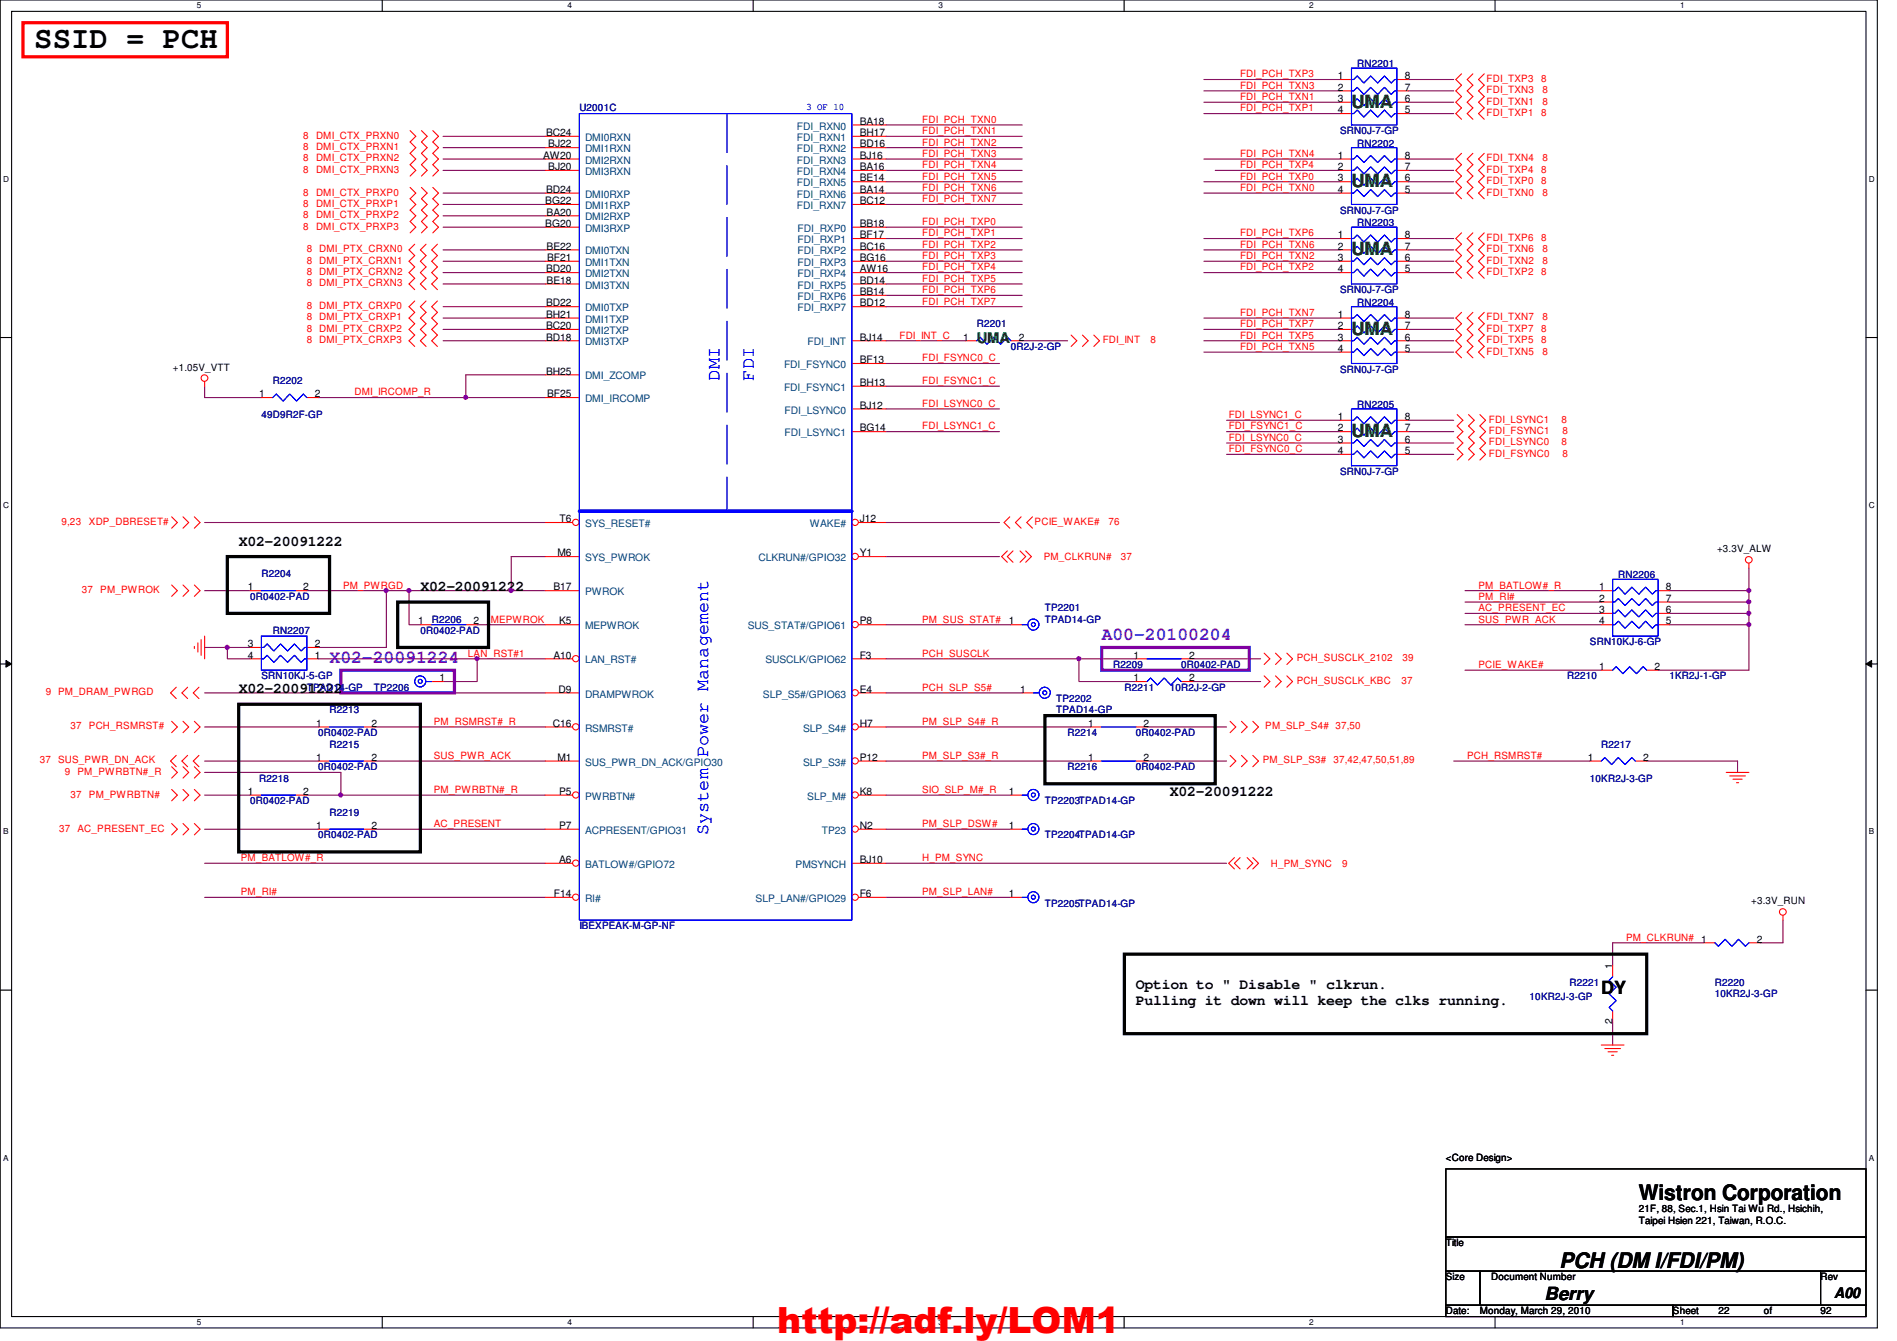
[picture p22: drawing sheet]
<svg xmlns="http://www.w3.org/2000/svg" width="297mm" height="210mm" viewBox="0 0 297 210" stroke-linecap="round" stroke-linejoin="round" font-family="sans-serif">
<defs><g id="words">
<text font-size="5.6" fill="#f00" x="121.7" y="208.7">http://adf.ly/LOM1</text>
<text font-size="4.8" x="5.4" y="7.6">SSID = PCH</text>
<g font-size="3.3">
<text x="256.6" y="187.9">Wistron Corporation</text>
<text x="244.2" y="198.5">PCH (DM I/FDI/PM)</text>
</g>
<g font-size="2.8" fill="#008000">
<text x="211.6" y="16.8">UMA</text>
<text x="211.6" y="29.3">UMA</text>
<text x="211.6" y="40">UMA</text>
<text x="211.6" y="52.4">UMA</text>
<text x="211.6" y="68.4">UMA</text>
</g>
<g font-size="2.8" fill="#00f">
<text x="112.7" y="59.6" transform="rotate(-90 112.7 59.6)">DMI</text>
<text x="118" y="59.6" transform="rotate(-90 118 59.6)">FDI</text>
<text x="110.9" y="130.7" transform="rotate(-90 110.9 130.7)">System Power Management</text>
</g>
<g font-size="2.8" fill="#8000ff">
<text x="172.5" y="100.2">A00-20100204</text>
<text x="51.6" y="103.7">X02-20091224</text>
</g>
<g font-size="2.8">
<text x="250.7" y="155.5">DY</text>
<text x="241.8" y="203.5">Berry</text>
</g>
<text font-size="2.3" fill="#008000" x="152.9" y="53.7">UMA</text>
<g font-size="2.3">
<text x="37.4" y="85.4">X02-20091222</text>
<text x="65.8" y="92.5">X02-20091222</text>
<text x="37.4" y="108.5">X02-20091222</text>
<text x="183.2" y="124.5">X02-20091222</text>
<text x="177.8" y="154.8">Option to &quot; Disable &quot; clkrun.</text>
<text x="177.8" y="157.3">Pulling it down will keep the clks running.</text>
<text x="287.2" y="203.2">A00</text>
</g>
<g font-size="1.6" fill="#000080">
<text x="212.5" y="10.5">RN2201</text>
<text x="90.7" y="17.4">U2001C</text>
<text x="209.8" y="21">SRN0J-7-GP</text>
<text x="212.5" y="22.9">RN2202</text>
<text x="209.8" y="33.4">SRN0J-7-GP</text>
<text x="212.5" y="35.4">RN2203</text>
<text x="209.8" y="45.9">SRN0J-7-GP</text>
<text x="212.5" y="47.8">RN2204</text>
<text x="152.9" y="51.2">R2201</text>
<text x="158.3" y="54.8">0R2J-2-GP</text>
<text x="209.8" y="58.3">SRN0J-7-GP</text>
<text x="40.9" y="65.4">49D9R2F-GP</text>
<text x="42.7" y="60.1">R2202</text>
<text x="212.5" y="63.8">RN2205</text>
<text x="209.8" y="74.3">SRN0J-7-GP</text>
<text x="39.2" y="93.9">0R0402-PAD</text>
<text x="40.9" y="90.3">R2204</text>
<text x="163.6" y="95.7">TP2201</text>
<text x="253.4" y="90.5">RN2206</text>
<text x="42.7" y="99.2">RN2207</text>
<text x="65.8" y="99.2">0R0402-PAD</text>
<text x="67.6" y="97.5">R2206</text>
<text x="163.6" y="97.5">TPAD14-GP</text>
<text x="249" y="101">SRN10KJ-6-GP</text>
<text x="40.9" y="106.3">SRN10KJ-5-GP</text>
<text x="174.3" y="104.6">R2209</text>
<text x="184.9" y="104.6">0R0402-PAD</text>
<text x="245.4" y="106.3">R2210</text>
<text x="261.4" y="106.3">1KR2J-1-GP</text>
<text x="48" y="108.1">TPAD14-GP</text>
<text x="51.6" y="111.7">R2213</text>
<text x="58.5" y="108.1">TP2206</text>
<text x="165.4" y="109.9">TP2202</text>
<text x="165.4" y="111.7">TPAD14-GP</text>
<text x="176.1" y="108.1">R2211</text>
<text x="183.2" y="108.1">10R2J-2-GP</text>
<text x="49.8" y="115.2">0R0402-PAD</text>
<text x="51.6" y="117">R2215</text>
<text x="167.2" y="115.2">R2214</text>
<text x="177.8" y="115.2">0R0402-PAD</text>
<text x="250.7" y="117">R2217</text>
<text x="39.2" y="125.9">0R0402-PAD</text>
<text x="40.6" y="122.3">R2218</text>
<text x="49.8" y="120.6">0R0402-PAD</text>
<text x="163.6" y="125.9">TP2203TPAD14-GP</text>
<text x="167.2" y="120.6">R2216</text>
<text x="177.8" y="120.6">0R0402-PAD</text>
<text x="249" y="122.3">10KR2J-3-GP</text>
<text x="49.8" y="131.2">0R0402-PAD</text>
<text x="51.6" y="127.7">R2219</text>
<text x="163.6" y="131.2">TP2204TPAD14-GP</text>
<text x="163.6" y="141.9">TP2205TPAD14-GP</text>
<text x="90.7" y="145.5">IBEXPEAK-M-GP-NF</text>
<text x="245.7" y="154.3">R2221</text>
<text x="268.5" y="154.3">R2220</text>
<text x="239.5" y="156.5">10KR2J-3-GP</text>
<text x="268.5" y="156.1">10KR2J-3-GP</text>
</g>
<text font-size="1.6" fill="#00f" x="126.3" y="17.2">3 OF 10</text>
<g font-size="1.6" fill="#f00">
<text x="194.2" y="13.9">FDI_PCH_TXN3</text>
<text x="194.2" y="15.7">FDI_PCH_TXN1</text>
<text x="194.2" y="12.1">FDI_PCH_TXP3</text>
<text x="194.2" y="17.4">FDI_PCH_TXP1</text>
<text x="232.8" y="14.6">FDI_TXN3</text>
<text x="232.8" y="16.4">FDI_TXN1</text>
<text x="232.8" y="12.8">FDI_TXP3</text>
<text x="241.3" y="12.8">8</text>
<text x="241.5" y="14.6">8</text>
<text x="241.5" y="16.4">8</text>
<text x="47.5" y="21.7">8</text>
<text x="47.5" y="23.5">8</text>
<text x="49.5" y="21.7">DMI_CTX_PRXN0</text>
<text x="49.5" y="23.5">DMI_CTX_PRXN1</text>
<text x="144.4" y="19.2">FDI_PCH_TXN0</text>
<text x="144.4" y="21">FDI_PCH_TXN1</text>
<text x="144.4" y="22.8">FDI_PCH_TXN2</text>
<text x="232.8" y="18.2">FDI_TXP1</text>
<text x="241.3" y="18.2">8</text>
<text x="47.5" y="25.3">8</text>
<text x="47.5" y="27.1">8</text>
<text x="49.5" y="25.3">DMI_CTX_PRXN2</text>
<text x="49.5" y="27.1">DMI_CTX_PRXN3</text>
<text x="144.4" y="26.3">FDI_PCH_TXN4</text>
<text x="144.4" y="28.1">FDI_PCH_TXN5</text>
<text x="144.4" y="29.9">FDI_PCH_TXN6</text>
<text x="144.4" y="24.6">FDI_PCH_TXN3</text>
<text x="194.2" y="29.9">FDI_PCH_TXN0</text>
<text x="194.2" y="28.1">FDI_PCH_TXP0</text>
<text x="194.2" y="24.6">FDI_PCH_TXN4</text>
<text x="194.2" y="26.3">FDI_PCH_TXP4</text>
<text x="232.8" y="28.8">FDI_TXP0</text>
<text x="232.8" y="27.1">FDI_TXP4</text>
<text x="232.8" y="25.3">FDI_TXN4</text>
<text x="241.3" y="28.8">8</text>
<text x="241.3" y="27.1">8</text>
<text x="241.5" y="25.3">8</text>
<text x="47.5" y="30.6">8</text>
<text x="47.5" y="32.4">8</text>
<text x="47.5" y="34.2">8</text>
<text x="47.5" y="35.9">8</text>
<text x="49.5" y="30.6">DMI_CTX_PRXP0</text>
<text x="49.5" y="32.4">DMI_CTX_PRXP1</text>
<text x="49.5" y="34.2">DMI_CTX_PRXP2</text>
<text x="49.5" y="35.9">DMI_CTX_PRXP3</text>
<text x="144.4" y="35.2">FDI_PCH_TXP0</text>
<text x="144.4" y="31.7">FDI_PCH_TXN7</text>
<text x="232.8" y="30.6">FDI_TXN0</text>
<text x="241.5" y="30.6">8</text>
<text x="48" y="39.5">8 DMI_PTX_CRXN0</text>
<text x="48" y="41.3">8 DMI_PTX_CRXN1</text>
<text x="144.4" y="37">FDI_PCH_TXP1</text>
<text x="144.4" y="40.6">FDI_PCH_TXP3</text>
<text x="144.4" y="38.8">FDI_PCH_TXP2</text>
<text x="194.2" y="38.8">FDI_PCH_TXN6</text>
<text x="194.2" y="37">FDI_PCH_TXP6</text>
<text x="194.2" y="40.6">FDI_PCH_TXN2</text>
<text x="232.8" y="39.5">FDI_TXN6</text>
<text x="232.8" y="37.7">FDI_TXP6</text>
<text x="232.8" y="41.3">FDI_TXN2</text>
<text x="241.3" y="37.7">8</text>
<text x="241.5" y="39.5">8</text>
<text x="241.5" y="41.3">8</text>
<text x="48" y="43.1">8 DMI_PTX_CRXN2</text>
<text x="48" y="44.8">8 DMI_PTX_CRXN3</text>
<text x="144.4" y="47.7">FDI_PCH_TXP7</text>
<text x="144.4" y="44.1">FDI_PCH_TXP5</text>
<text x="144.4" y="42.3">FDI_PCH_TXP4</text>
<text x="144.4" y="45.9">FDI_PCH_TXP6</text>
<text x="194.2" y="42.3">FDI_PCH_TXP2</text>
<text x="232.8" y="43.1">FDI_TXP2</text>
<text x="241.3" y="43.1">8</text>
<text x="48" y="48.4">8 DMI_PTX_CRXP0</text>
<text x="48" y="50.2">8 DMI_PTX_CRXP1</text>
<text x="48" y="51.9">8 DMI_PTX_CRXP2</text>
<text x="48" y="53.7">8 DMI_PTX_CRXP3</text>
<text x="140.8" y="53">FDI_INT_C</text>
<text x="172.7" y="53.7">FDI_INT</text>
<text x="180.2" y="53.7">8</text>
<text x="194.2" y="53">FDI_PCH_TXP5</text>
<text x="194.2" y="51.2">FDI_PCH_TXP7</text>
<text x="194.2" y="49.4">FDI_PCH_TXN7</text>
<text x="232.8" y="53.7">FDI_TXP5</text>
<text x="232.8" y="51.9">FDI_TXP7</text>
<text x="232.8" y="50.2">FDI_TXN7</text>
<text x="241.3" y="53.7">8</text>
<text x="241.3" y="51.9">8</text>
<text x="241.5" y="50.2">8</text>
<text x="144.4" y="56.6">FDI_FSYNC0_C</text>
<text x="194.2" y="54.8">FDI_PCH_TXN5</text>
<text x="232.8" y="55.5">FDI_TXN5</text>
<text x="241.5" y="55.5">8</text>
<text x="55.5" y="61.9">DMI_IRCOMP_R</text>
<text x="144.4" y="63.7">FDI_LSYNC0_C</text>
<text x="144.4" y="60.1">FDI_FSYNC1_C</text>
<text x="192.4" y="65.4">FDI_LSYNC1_C</text>
<text x="144.4" y="67.2">FDI_LSYNC1_C</text>
<text x="192.4" y="69">FDI_LSYNC0_C</text>
<text x="192.4" y="67.2">FDI_FSYNC1_C</text>
<text x="192.4" y="70.8">FDI_FSYNC0_C</text>
<text x="233.1" y="67.9">FDI_FSYNC1</text>
<text x="233.1" y="69.7">FDI_LSYNC0</text>
<text x="233.1" y="71.5">FDI_FSYNC0</text>
<text x="233.1" y="66.2">FDI_LSYNC1</text>
<text x="244.5" y="69.7">8</text>
<text x="244.5" y="66.2">8</text>
<text x="244.7" y="67.9">8</text>
<text x="244.7" y="71.5">8</text>
<text x="9.6" y="82.2">9,23</text>
<text x="13.9" y="82.2">XDP_DBRESET#</text>
<text x="162" y="82.2">PCIE_WAKE#</text>
<text x="173.6" y="82.2">76</text>
<text x="163.4" y="87.7">PM_CLKRUN#</text>
<text x="175.5" y="87.7">37</text>
<text x="12.8" y="92.8">37</text>
<text x="15.7" y="92.8">PM_PWROK</text>
<text x="53.7" y="92.1">PM_PWRGD</text>
<text x="231.5" y="92.1">PM_BATLOW#_R</text>
<text x="231.5" y="93.9">PM_RI#</text>
<text x="231.5" y="95.7">AC_PRESENT_EC</text>
<text x="76.8" y="97.5">MEPWROK</text>
<text x="144.4" y="97.5">PM_SUS_STAT#</text>
<text x="231.5" y="97.5">SUS_PWR_ACK</text>
<text x="73.3" y="102.8">LAN_RST#1</text>
<text x="144.4" y="102.8">PCH_SUSCLK</text>
<text x="203.1" y="107.1">PCH_SUSCLK_KBC</text>
<text x="203.1" y="103.5">PCH_SUSCLK_2102</text>
<text x="219.5" y="107.1">37</text>
<text x="219.6" y="103.5">39</text>
<text x="231.5" y="104.6">PCIE_WAKE#</text>
<text x="7.2" y="108.8">9 PM_DRAM_PWRGD</text>
<text x="67.9" y="113.5">PM_RSMRST#_R</text>
<text x="144.4" y="108.1">PCH_SLP_S5#</text>
<text x="144.4" y="113.5">PM_SLP_S4#_R</text>
<text x="6.3" y="119.5">37 SUS_PWR_DN_ACK</text>
<text x="11" y="114.2">37</text>
<text x="13.9" y="114.2">PCH_RSMRST#</text>
<text x="67.9" y="118.8">SUS_PWR_ACK</text>
<text x="144.4" y="118.8">PM_SLP_S3#_R</text>
<text x="197.7" y="119.5">PM_SLP_S3# 37,42,47,50,51,89</text>
<text x="198.1" y="114.2">PM_SLP_S4# 37,50</text>
<text x="229.7" y="118.8">PCH_RSMRST#</text>
<text x="10.2" y="121.3">9</text>
<text x="11" y="124.8">37</text>
<text x="12.1" y="121.3">PM_PWRBTN#_R</text>
<text x="13.9" y="124.8">PM_PWRBTN#</text>
<text x="67.9" y="124.1">PM_PWRBTN#_R</text>
<text x="144.4" y="124.1">SIO_SLP_M#_R</text>
<text x="9.3" y="130.2">37</text>
<text x="12.1" y="130.2">AC_PRESENT_EC</text>
<text x="67.9" y="129.5">AC_PRESENT</text>
<text x="144.4" y="129.5">PM_SLP_DSW#</text>
<text x="37.7" y="134.8">PM_BATLOW#_R</text>
<text x="144.4" y="134.8">H_PM_SYNC</text>
<text x="199" y="135.7">H_PM_SYNC</text>
<text x="210.2" y="135.7">9</text>
<text x="37.7" y="140.1">PM_RI#</text>
<text x="144.4" y="140.1">PM_SLP_LAN#</text>
<text x="254.6" y="147.2">PM_CLKRUN#</text>
</g>
<g font-size="1.6">
<text x="209.5" y="12.4">1</text>
<text x="209.5" y="14.2">2</text>
<text x="209.5" y="16">3</text>
<text x="209.5" y="17.7">4</text>
<text x="220" y="17.7">5</text>
<text x="220" y="16">6</text>
<text x="220" y="14.2">7</text>
<text x="220" y="12.4">8</text>
<text x="85.5" y="21.3">BC24</text>
<text x="85.8" y="23.1">BJ22</text>
<text x="134.6" y="19.5">BA18</text>
<text x="134.6" y="21.3">BH17</text>
<text x="134.6" y="23.1">BD16</text>
<text x="85" y="24.8">AW20</text>
<text x="85.8" y="26.6">BJ20</text>
<text x="134.6" y="24.8">BJ16</text>
<text x="134.6" y="26.6">BA16</text>
<text x="134.6" y="28.4">BE14</text>
<text x="209.5" y="24.8">1</text>
<text x="209.5" y="26.6">2</text>
<text x="209.5" y="28.4">3</text>
<text x="220" y="28.4">6</text>
<text x="220" y="26.6">7</text>
<text x="220" y="24.8">8</text>
<text x="85.4" y="32">BG22</text>
<text x="85.4" y="35.5">BG20</text>
<text x="85.5" y="30.2">BD24</text>
<text x="85.6" y="33.7">BA20</text>
<text x="134.6" y="35.5">BB18</text>
<text x="134.6" y="30.2">BA14</text>
<text x="134.6" y="32">BC12</text>
<text x="209.5" y="30.2">4</text>
<text x="220" y="30.2">5</text>
<text x="85.6" y="39.1">BE22</text>
<text x="85.7" y="40.9">BF21</text>
<text x="134.6" y="37.3">BF17</text>
<text x="134.6" y="39.1">BC16</text>
<text x="134.6" y="40.9">BG16</text>
<text x="209.5" y="37.3">1</text>
<text x="209.5" y="39.1">2</text>
<text x="209.5" y="40.9">3</text>
<text x="220" y="40.9">6</text>
<text x="220" y="39.1">7</text>
<text x="220" y="37.3">8</text>
<text x="85.5" y="42.6">BD20</text>
<text x="85.5" y="48">BD22</text>
<text x="85.6" y="44.4">BE18</text>
<text x="134.6" y="42.6">AW16</text>
<text x="134.6" y="44.4">BD14</text>
<text x="134.6" y="46.2">BB14</text>
<text x="134.6" y="48">BD12</text>
<text x="209.5" y="42.6">4</text>
<text x="220" y="42.6">5</text>
<text x="85.5" y="49.7">BH21</text>
<text x="85.5" y="51.5">BC20</text>
<text x="85.5" y="53.3">BD18</text>
<text x="134.6" y="53.3">BJ14</text>
<text x="150.8" y="53.3">1</text>
<text x="159.5" y="53.3">2</text>
<text x="209.5" y="49.7">1</text>
<text x="209.5" y="51.5">2</text>
<text x="209.5" y="53.3">3</text>
<text x="220" y="53.3">6</text>
<text x="220" y="51.5">7</text>
<text x="220" y="49.7">8</text>
<text x="27" y="58">+1.05V_VTT</text>
<text x="85.5" y="58.6">BH25</text>
<text x="134.6" y="56.9">BF13</text>
<text x="209.5" y="55.1">4</text>
<text x="220" y="55.1">5</text>
<text x="40.6" y="62.2">1</text>
<text x="49.3" y="62.2">2</text>
<text x="85.7" y="62.2">BF25</text>
<text x="134.6" y="64">BJ12</text>
<text x="134.6" y="60.4">BH13</text>
<text x="209.5" y="65.7">1</text>
<text x="220" y="65.7">8</text>
<text x="134.6" y="67.5">BG14</text>
<text x="209.5" y="67.5">2</text>
<text x="209.5" y="69.3">3</text>
<text x="209.5" y="71.1">4</text>
<text x="220" y="71.1">5</text>
<text x="220" y="69.3">6</text>
<text x="220" y="67.5">7</text>
<text x="87.6" y="81.7">T6</text>
<text x="134.6" y="81.7">J12</text>
<text x="87.3" y="87.1">M6</text>
<text x="134.6" y="87.1">Y1</text>
<text x="268.9" y="86.4">+3.3V_ALW</text>
<text x="38.8" y="92.4">1</text>
<text x="47.5" y="92.4">2</text>
<text x="86.7" y="92.4">B17</text>
<text x="250.4" y="92.4">1</text>
<text x="250.4" y="94.2">2</text>
<text x="250.4" y="96">3</text>
<text x="260.9" y="96">6</text>
<text x="260.9" y="94.2">7</text>
<text x="260.9" y="92.4">8</text>
<text x="38.8" y="101.3">3</text>
<text x="49.3" y="101.3">2</text>
<text x="65.5" y="97.7">1</text>
<text x="74.2" y="97.7">2</text>
<text x="87.5" y="97.7">K5</text>
<text x="134.6" y="97.7">P8</text>
<text x="157.9" y="97.7">1</text>
<text x="250.4" y="97.7">4</text>
<text x="260.9" y="97.7">5</text>
<text x="38.8" y="103.1">4</text>
<text x="49.3" y="103.1">1</text>
<text x="68.8" y="106.6">1</text>
<text x="86.7" y="103.1">A10</text>
<text x="134.6" y="103.1">F3</text>
<text x="177.5" y="106.6">1</text>
<text x="177.5" y="103.1">1</text>
<text x="186.2" y="106.6">2</text>
<text x="186.2" y="103.1">2</text>
<text x="250.4" y="104.9">1</text>
<text x="259.1" y="104.9">2</text>
<text x="49.5" y="113.7">1</text>
<text x="58.2" y="113.7">2</text>
<text x="86.6" y="113.7">C16</text>
<text x="87.5" y="108.4">D9</text>
<text x="134.6" y="108.4">E4</text>
<text x="134.6" y="113.7">H7</text>
<text x="159.7" y="108.4">1</text>
<text x="170.4" y="113.7">1</text>
<text x="179.1" y="113.7">2</text>
<text x="49.5" y="119.1">1</text>
<text x="58.2" y="119.1">2</text>
<text x="87.3" y="119.1">M1</text>
<text x="134.6" y="119.1">P12</text>
<text x="170.4" y="119.1">1</text>
<text x="179.1" y="119.1">2</text>
<text x="248.6" y="119.1">1</text>
<text x="257.3" y="119.1">2</text>
<text x="38.8" y="124.4">1</text>
<text x="47.5" y="124.4">2</text>
<text x="87.5" y="124.4">P5</text>
<text x="134.6" y="124.4">K8</text>
<text x="157.9" y="124.4">1</text>
<text x="49.5" y="129.8">1</text>
<text x="58.2" y="129.8">2</text>
<text x="87.5" y="129.8">P7</text>
<text x="134.6" y="129.8">N2</text>
<text x="157.9" y="129.8">1</text>
<text x="87.5" y="135.1">A6</text>
<text x="134.6" y="135.1">BJ10</text>
<text x="86.7" y="140.4">F14</text>
<text x="134.6" y="140.4">F6</text>
<text x="157.9" y="140.4">1</text>
<text x="274.2" y="141.6">+3.3V_RUN</text>
<text x="266.4" y="147.5">1</text>
<text x="275.1" y="147.5">2</text>
<text x="252.5" y="151.7" transform="rotate(-90 252.5 151.7)">1</text>
<text x="252.5" y="160.4" transform="rotate(-90 252.5 160.4)">2</text>
<text x="226.4" y="181.7">&lt;Core Design&gt;</text>
<text x="256.6" y="189.7">21F, 88, Sec.1, Hsin Tai Wu Rd., Hsichih,</text>
<text x="256.6" y="191.6">Taipei Hsien 221, Taiwan, R.O.C.</text>
<text x="226.4" y="195.1">Title</text>
<text x="226.4" y="200.4">Size</text>
<text x="233.5" y="200.4">Document Number</text>
<text x="285.1" y="200.4">Rev</text>
<text x="226.4" y="205.7">Date:</text>
<text x="231.7" y="205.7">Monday, March 29, 2010</text>
<text x="262" y="205.7">Sheet</text>
<text x="269.1" y="205.7">22</text>
<text x="276.2" y="205.7">of</text>
<text x="285.1" y="205.7">92</text>
</g>
<g font-size="1.6" fill="#004080">
<text x="91.6" y="22.1">DMI0RXN</text>
<text x="91.6" y="23.8">DMI1RXN</text>
<text x="124.8" y="20.3">FDI_RXN0</text>
<text x="124.8" y="22.1">FDI_RXN1</text>
<text x="124.8" y="23.8">FDI_RXN2</text>
<text x="91.6" y="25.6">DMI2RXN</text>
<text x="91.6" y="27.4">DMI3RXN</text>
<text x="124.8" y="25.6">FDI_RXN3</text>
<text x="124.8" y="27.4">FDI_RXN4</text>
<text x="124.8" y="29.2">FDI_RXN5</text>
<text x="91.6" y="30.9">DMI0RXP</text>
<text x="91.6" y="32.7">DMI1RXP</text>
<text x="91.6" y="34.5">DMI2RXP</text>
<text x="124.8" y="30.9">FDI_RXN6</text>
<text x="124.8" y="32.7">FDI_RXN7</text>
<text x="91.6" y="36.3">DMI3RXP</text>
<text x="91.6" y="39.8">DMI0TXN</text>
<text x="91.6" y="41.6">DMI1TXN</text>
<text x="124.9" y="36.3">FDI_RXP0</text>
<text x="124.9" y="38.1">FDI_RXP1</text>
<text x="124.9" y="39.8">FDI_RXP2</text>
<text x="124.9" y="41.6">FDI_RXP3</text>
<text x="91.6" y="43.4">DMI2TXN</text>
<text x="91.6" y="45.2">DMI3TXN</text>
<text x="124.9" y="43.4">FDI_RXP4</text>
<text x="124.9" y="45.2">FDI_RXP5</text>
<text x="124.9" y="46.9">FDI_RXP6</text>
<text x="91.6" y="48.7">DMI0TXP</text>
<text x="91.6" y="50.5">DMI1TXP</text>
<text x="91.6" y="52.3">DMI2TXP</text>
<text x="124.9" y="48.7">FDI_RXP7</text>
<text x="91.6" y="54.1">DMI3TXP</text>
<text x="91.6" y="59.4">DMI_ZCOMP</text>
<text x="122.8" y="57.6">FDI_FSYNC0</text>
<text x="126.4" y="54.1">FDI_INT</text>
<text x="91.6" y="62.9">DMI_IRCOMP</text>
<text x="122.8" y="61.2">FDI_FSYNC1</text>
<text x="122.8" y="64.7">FDI_LSYNC0</text>
<text x="122.8" y="68.3">FDI_LSYNC1</text>
<text x="91.6" y="82.5">SYS_RESET#</text>
<text x="126.8" y="82.5">WAKE#</text>
<text x="91.6" y="87.8">SYS_PWROK</text>
<text x="118.8" y="87.8">CLKRUN#/GPIO32</text>
<text x="91.6" y="93.2">PWROK</text>
<text x="91.6" y="98.5">MEPWROK</text>
<text x="117.1" y="98.5">SUS_STAT#/GPIO61</text>
<text x="91.6" y="103.8">LAN_RST#</text>
<text x="119.8" y="103.8">SUSCLK/GPIO62</text>
<text x="91.6" y="109.2">DRAMPWROK</text>
<text x="119.5" y="109.2">SLP_S5#/GPIO63</text>
<text x="91.6" y="119.8">SUS_PWR_DN_ACK/GPIO30</text>
<text x="91.6" y="114.5">RSMRST#</text>
<text x="125.8" y="119.8">SLP_S3#</text>
<text x="125.8" y="114.5">SLP_S4#</text>
<text x="91.6" y="125.2">PWRBTN#</text>
<text x="126.4" y="125.2">SLP_M#</text>
<text x="91.6" y="130.5">ACPRESENT/GPIO31</text>
<text x="128.7" y="130.5">TP23</text>
<text x="91.6" y="135.8">BATLOW#/GPIO72</text>
<text x="124.6" y="135.8">PMSYNCH</text>
<text x="91.6" y="141.2">RI#</text>
<text x="118.3" y="141.2">SLP_LAN#/GPIO29</text>
</g>
<g font-size="1.3">
<text x="30.8" y="1.3">5</text>
<text x="88.9" y="1.3">4</text>
<text x="146.9" y="1.3">3</text>
<text x="205" y="1.3">2</text>
<text x="263.1" y="1.3">1</text>
<text x=".5" y="28.4">D</text>
<text x="292.6" y="28.4">D</text>
<text x=".5" y="79.5">C</text>
<text x="292.6" y="79.5">C</text>
<text x=".5" y="130.6">B</text>
<text x="292.6" y="130.6">B</text>
<text x=".5" y="181.7">A</text>
<text x="292.6" y="181.7">A</text>
<text x="30.8" y="207.4">5</text>
<text x="88.9" y="207.4">4</text>
<text x="146.9" y="207.4">3</text>
<text x="205" y="207.4">2</text>
<text x="263.1" y="207.4">1</text>
</g>
</g></defs>
<path d="M0 0h294v207.9h-294zM1.8 1.8h290.4v204.3h-290.4z" fill="none" stroke="#000" stroke-width=".17"/>
<g fill="#fff">
<path d="M30.8 .2h.7v1.4h-.7z"/>
<path d="M30.8 206.2h.7v1.4h-.7z"/>
</g>
<path d="M59.9 0v1.8M59.9 206.1v1.8" fill="none" stroke="#000" stroke-width=".17"/>
<g fill="#fff">
<path d="M88.9 .2h.6v1.4h-.6z"/>
<path d="M88.9 206.2h.6v1.4h-.6z"/>
</g>
<path d="M117.9 0v1.8M117.9 206.1v1.8" fill="none" stroke="#000" stroke-width=".17"/>
<g fill="#fff">
<path d="M146.9 .2h.7v1.4h-.7z"/>
<path d="M146.9 206.2h.7v1.4h-.7z"/>
</g>
<path d="M176 0v1.8M176 206.1v1.8" fill="none" stroke="#000" stroke-width=".17"/>
<g fill="#fff">
<path d="M205 .2h.7v1.4h-.7z"/>
<path d="M205 206.2h.7v1.4h-.7z"/>
</g>
<path d="M234.1 0v1.8M234.1 206.1v1.8" fill="none" stroke="#000" stroke-width=".17"/>
<g fill="#fff">
<path d="M263.1 .2h.7v1.4h-.7z"/>
<path d="M263.1 206.2h.7v1.4h-.7z"/>
<path d="M.5 27.3h.9v1.4h-.9z"/>
<path d="M292.6 27.3h.9v1.4h-.9z"/>
<path d="M.5 78.4h.9v1.4h-.9z"/>
<path d="M292.6 78.4h.9v1.4h-.9z"/>
</g>
<path d="M0 52.8h1.8M292.2 52.8h1.8" fill="none" stroke="#000" stroke-width=".17"/>
<g fill="#fff">
<path d="M.5 129.5h.8v1.4h-.8z"/>
<path d="M292.6 129.5h.9v1.4h-.9z"/>
</g>
<path d="M0 103.9h1.8M292.2 103.9h1.8" fill="none" stroke="#000" stroke-width=".17"/>
<path d="M.9 103.4l.9 .5-.9 .5zM292.2 103.9l.9-.5v1z" fill="#000"/>
<path d="M.9 103.4l.9 .5-.9 .5zM292.2 103.9l.9-.5v1z" fill="none" stroke="#000" stroke-width=".16"/>
<g fill="#fff">
<path d="M.5 180.5h.8v1.4h-.8z"/>
<path d="M292.6 180.5h.9v1.4h-.9z"/>
</g>
<path d="M0 155h1.8M292.2 155h1.8" fill="none" stroke="#000" stroke-width=".17"/>
<path d="M72.9 62.2h12.5" fill="none" stroke="#800040" stroke-width=".17"/>
<circle cx="72.9" cy="62.2" r=".32" fill="#f0f"/>
<circle cx="72.9" cy="62.2" r=".32" fill="none" stroke="#f0f" stroke-width=".17"/>
<path d="M261.4 92.5h12.5v1.7M138.7 119.1h32" fill="none" stroke="#800040" stroke-width=".17"/>
<circle cx="273.8" cy="92.4" r=".32" fill="#f0f"/>
<circle cx="273.8" cy="92.4" r=".32" fill="none" stroke="#f0f" stroke-width=".17"/>
<path d="M53.4 124.5h32" fill="none" stroke="#800040" stroke-width=".17"/>
<circle cx="53.4" cy="124.4" r=".32" fill="#f0f"/>
<circle cx="53.4" cy="124.4" r=".32" fill="none" stroke="#f0f" stroke-width=".17"/>
<g fill="none" stroke="#800040" stroke-width=".17">
<path d="M69.4 30.2h16M69.4 32h16M69.4 33.8h16M69.4 35.6h16M69.4 21.3h16M69.4 23.1h16M85.4 58.7h-12.5v3.5h-23.1M32 92.5h7.2M32 81.8h53.4M32 113.8h17.8M58.7 113.8h26.7M168.9 103.1h8.9"/>
<path d="M257.8 119.1h14.3v1.8M138.7 124.5h19.6M138.7 129.8h19.6M32 140.5h53.4M279.2 144v3.6"/>
</g>
<circle cx="168.9" cy="103.1" r=".32" fill="#f0f"/>
<circle cx="168.9" cy="103.1" r=".32" fill="none" stroke="#f0f" stroke-width=".17"/>
<path d="M64 92.5h16M138.7 87.1h17.8M32 108.5h53.4M138.7 108.5h21.4M179.6 119.1h12.5M179.6 113.8h12.5M229.4 104.9h21.3M259.6 104.9h14.3M32 120.9h21.4v3.6h-5.4M32 135.1h53.4M138.7 135.1h53.4M138.7 140.5h19.6" fill="none" stroke="#800040" stroke-width=".17"/>
<circle cx="64" cy="92.4" r=".32" fill="#f0f"/>
<circle cx="64" cy="92.4" r=".32" fill="none" stroke="#f0f" stroke-width=".17"/>
<path d="M32 60.5v1.7h8.9M35.6 101.3h3.6" fill="none" stroke="#800040" stroke-width=".17"/>
<circle cx="35.6" cy="101.3" r=".32" fill="#f0f"/>
<circle cx="35.6" cy="101.3" r=".32" fill="none" stroke="#f0f" stroke-width=".17"/>
<g fill="none" stroke="#800040" stroke-width=".17">
<path d="M69.4 39.1h16M69.4 48h16M69.4 49.8h16M69.4 51.6h16M69.4 53.3h16M69.4 40.9h16M69.4 42.7h16M69.4 44.4h16M85.4 87.1h-5.4v5.4h5.4M138.7 81.8h17.8M138.7 97.8h19.6M261.4 94.2h12.5"/>
<path d="M58.7 119.1h26.7M138.7 113.8h32M227.6 119.1h21.4M32 124.5h7.2M252.5 147.6h14.2M275.6 147.6h3.6"/>
</g>
<circle cx="80" cy="92.4" r=".32" fill="#f0f"/>
<circle cx="80" cy="92.4" r=".32" fill="none" stroke="#f0f" stroke-width=".17"/>
<path d="M69.4 24.9h16M69.4 26.7h16M48 92.5h12.5v8.8h-10.7M74.7 97.8h10.7M261.4 97.8h12.5v7.1M273.9 88.9v3.6M32 119.1h17.8M32 129.8h17.8M58.7 129.8h26.7M252.5 147.6v3.5M252.5 160v3.6" fill="none" stroke="#800040" stroke-width=".17"/>
<circle cx="273.8" cy="97.8" r=".32" fill="#f0f"/>
<circle cx="273.8" cy="97.8" r=".32" fill="none" stroke="#f0f" stroke-width=".17"/>
<g fill="none" stroke="#800040" stroke-width=".17">
<path d="M138.7 19.6h21.4M138.7 37.3h21.4M138.7 35.6h21.4M138.7 39.1h21.4M138.7 21.3h21.4M138.7 23.1h21.4M138.7 26.7h21.4M138.7 28.4h21.4M138.7 30.2h21.4M138.7 32h21.4M138.7 24.9h21.4M138.7 40.9h21.4"/>
<path d="M138.7 48h21.4M138.7 44.4h21.4M138.7 42.7h21.4M138.7 46.2h21.4M138.7 56.9h17.8M138.7 53.3h12.5M138.7 64h17.8M138.7 60.5h17.8M60.5 92.5h3.5v5.3h1.8M138.7 103.1h30.2v3.6h8.9M186.7 103.1h10.7M186.7 106.7h10.7"/>
</g>
<circle cx="60.5" cy="92.4" r=".32" fill="#f0f"/>
<circle cx="60.5" cy="92.4" r=".32" fill="none" stroke="#f0f" stroke-width=".17"/>
<path d="M160.1 53.3h7.1M138.7 67.6h17.8M192.1 69.3h17.7M192.1 67.6h17.7M220.5 67.6h7.1M220.5 69.3h7.1M261.4 96h12.5M32 101.3h3.6v1.8h3.6M49.8 103.1h24.9" fill="none" stroke="#800040" stroke-width=".17"/>
<circle cx="273.8" cy="96" r=".32" fill="#f0f"/>
<circle cx="273.8" cy="96" r=".32" fill="none" stroke="#f0f" stroke-width=".17"/>
<path d="M273.9 94.2v1.8" fill="none" stroke="#800040" stroke-width=".17"/>
<circle cx="273.8" cy="94.2" r=".32" fill="#f0f"/>
<circle cx="273.8" cy="94.2" r=".32" fill="none" stroke="#f0f" stroke-width=".17"/>
<g fill="none" stroke="#800040" stroke-width=".17">
<path d="M188.5 14.2h21.3M188.5 16h21.3M188.5 12.4h21.3M188.5 17.8h21.3M220.5 14.2h7.1M220.5 16h7.1M220.5 12.4h7.1M220.5 17.8h7.1M188.5 30.2h21.3M188.5 28.4h21.3M188.5 39.1h21.3M188.5 37.3h21.3"/>
<path d="M188.5 24.9h21.3M190.3 26.7h19.5M220.5 30.2h7.1M220.5 28.4h7.1M220.5 39.1h7.1M220.5 26.7h7.1M220.5 37.3h7.1M220.5 24.9h7.1M188.5 42.7h21.3M188.5 53.3h21.3M188.5 40.9h21.3M188.5 55.1h21.3"/>
<path d="M188.5 51.6h21.3M188.5 49.8h21.3M220.5 42.7h7.1M220.5 53.3h7.1M220.5 40.9h7.1M220.5 55.1h7.1M220.5 51.6h7.1M220.5 49.8h7.1M192.1 71.1h17.7M192.1 65.8h17.7M220.5 71.1h7.1M220.5 65.8h7.1"/>
<path d="M229.4 92.5h21.3M229.4 94.2h21.3M229.4 97.8h21.3M229.4 96h21.3M273.9 96v1.8M74.7 103.1v3.6h-5.3"/>
</g>
<circle cx="74.7" cy="103.1" r=".32" fill="#f0f"/>
<circle cx="74.7" cy="103.1" r=".32" fill="none" stroke="#f0f" stroke-width=".17"/>
<path d="M74.7 103.1h10.7" fill="none" stroke="#800040" stroke-width=".17"/>
<g fill="none" stroke="#f00" stroke-width=".17">
<path d="M133.4 19.6h5.3M228.9 11.6l-.9 .8 .9 .9-.9 .9 .9 .9-.9 .9 .9 .9-.9 .9 .9 .9M230.6 11.6l-.9 .8 .9 .9-.9 .9 .9 .9-.9 .9 .9 .9-.9 .9 .9 .9M232.4 11.6l-.9 .8 .9 .9-.9 .9 .9 .9-.9 .9 .9 .9-.9 .9 .9 .9M64.2 29.3l.9 .9-.9 .9 .9 .9-.9 .9 .9 .9-.9 .9 .9 .9-.9 .8M64.2 20.4l.9 .9-.9 .9 .9 .9-.9 .9 .9 .9-.9 .9 .9 .9-.9 .9M64.9 38.2l-.9 .9 .9 .9-.9 .9 .9 .9-.9 .9 .9 .9-.9 .8 .9 .9M66 29.3l.9 .9-.9 .9 .9 .9-.9 .9 .9 .9-.9 .9 .9 .9-.9 .8M66 20.4l.9 .9-.9 .9 .9 .9-.9 .9 .9 .9-.9 .9 .9 .9-.9 .9M66.7 38.2l-.9 .9 .9 .9-.9 .9 .9 .9-.9 .9 .9 .9-.9 .8 .9 .9M67.8 29.3l.9 .9-.9 .9 .9 .9-.9 .9 .9 .9-.9 .9 .9 .9-.9 .8M67.8 20.4l.9 .9-.9 .9 .9 .9-.9 .9 .9 .9-.9 .9 .9 .9-.9 .9"/>
<path d="M68.5 38.2l-.9 .9 .9 .9-.9 .9 .9 .9-.9 .9 .9 .9-.9 .8 .9 .9M85.4 24.9h5.3M85.4 26.7h5.3M85.4 30.2h5.3M85.4 21.3h5.3M85.4 23.1h5.3M85.4 32h5.3M85.4 33.8h5.3M85.4 35.6h5.3M85.4 39.1h5.3M133.4 24.9h5.3M133.4 26.7h5.3"/>
<path d="M133.4 28.4h5.3M133.4 30.2h5.3M133.4 21.3h5.3M133.4 23.1h5.3M133.4 32h5.3M133.4 35.6h5.3M133.4 39.1h5.3M133.4 37.3h5.3M209.8 24.9h1.8M209.8 26.7h1.8M209.8 28.4h1.8M209.8 30.2h1.8"/>
<path d="M218.7 24.9h1.8M218.7 26.7h1.8M218.7 28.4h1.8M218.7 30.2h1.8M228.9 24l-.9 .9 .9 .9-.9 .9 .9 .9-.9 .8 .9 .9-.9 .9 .9 .9M228.9 36.4l-.9 .9 .9 .9-.9 .9 .9 .9-.9 .9 .9 .9-.9 .9 .9 .9M230.6 24l-.9 .9 .9 .9-.9 .9 .9 .9-.9 .8 .9 .9-.9 .9 .9 .9M230.6 36.4l-.9 .9 .9 .9-.9 .9 .9 .9-.9 .9 .9 .9-.9 .9 .9 .9M232.4 24l-.9 .9 .9 .9-.9 .9 .9 .9-.9 .8 .9 .9-.9 .9 .9 .9M232.4 36.4l-.9 .9 .9 .9-.9 .9 .9 .9-.9 .9 .9 .9-.9 .9 .9 .9M32 59.7v.8M64.9 47.1l-.9 .9 .9 .9-.9 .9 .9 .9-.9 .9 .9 .9-.9 .8 .9 .9"/>
<path d="M66.7 47.1l-.9 .9 .9 .9-.9 .9 .9 .9-.9 .9 .9 .9-.9 .8 .9 .9M68.5 47.1l-.9 .9 .9 .9-.9 .9 .9 .9-.9 .9 .9 .9-.9 .8 .9 .9M85.4 49.8h5.3M85.4 51.6h5.3M85.4 53.3h5.3M85.4 40.9h5.3M85.4 42.7h5.3M85.4 44.4h5.3M85.4 48h5.3M85.4 58.7h5.3M133.4 53.3h5.3M133.4 40.9h5.3"/>
<path d="M133.4 42.7h5.3M133.4 44.4h5.3M133.4 48h5.3M133.4 46.2h5.3M133.4 56.9h5.3M167.7 52.5l.9 .8-.9 .9M169.5 52.5l.9 .8-.9 .9M171.3 52.5l.9 .8-.9 .9M209.8 49.8h1.8M209.8 51.6h1.8M209.8 53.3h1.8M209.8 55.1h1.8"/>
<path d="M218.7 49.8h1.8M218.7 51.6h1.8M218.7 53.3h1.8M218.7 55.1h1.8M228.9 48.9l-.9 .9 .9 .9-.9 .9 .9 .9-.9 .8 .9 .9-.9 .9 .9 .9M230.6 48.9l-.9 .9 .9 .9-.9 .9 .9 .9-.9 .8 .9 .9-.9 .9 .9 .9M232.4 48.9l-.9 .9 .9 .9-.9 .9 .9 .9-.9 .8 .9 .9-.9 .9 .9 .9M40.9 62.2h1.8M48 62.2h1.8M85.4 62.2h5.3M133.4 60.5h5.3M133.4 64h5.3"/>
<path d="M133.4 67.6h5.3M228.2 64.9l.9 .9-.9 .9 .9 .9-.9 .9 .9 .8-.9 .9 .9 .9-.9 .9M230 64.9l.8 .9-.8 .9 .8 .9-.8 .9 .8 .8-.8 .9 .8 .9-.8 .9M231.7 64.9l.9 .9-.9 .9 .9 .9-.9 .9 .9 .8-.9 .9 .9 .9-.9 .9M26.9 80.9l.9 .9-.9 .9M26.9 91.6l.9 .9-.9 .8M28.7 80.9l.8 .9-.8 .9M28.7 91.6l.8 .9-.8 .8M30.4 80.9l.9 .9-.9 .9M30.4 91.6l.9 .9-.9 .8M32 99.6v3.5M157.7 86.2l-.9 .9 .9 .9"/>
<path d="M158.1 80.9l-.9 .9 .9 .9M158.3 97.8h1.8M158.6 86.2l-.9 .9 .9 .9M159.7 86.2l.9 .9-.9 .9M159.9 80.9l-.9 .9 .9 .9M160.6 86.2l.9 .9-.9 .9M161.7 80.9l-.9 .9 .9 .9M273.9 88.2v.7M26.9 112.9l.9 .9-.9 .9M27.6 107.6l-.9 .9 .9 .8M27.6 118.2l-.9 .9 .9 .9M28.7 112.9l.8 .9-.8 .9"/>
<path d="M29.4 107.6l-.9 .9 .9 .8M29.4 118.2l-.9 .9 .9 .9M30.4 101.2v.3M30.4 112.9l.9 .9-.9 .9M31 100.6v1.5M31.2 107.6l-.9 .9 .9 .8M31.2 118.2l-.9 .9 .9 .9M31.5 100.1v2.5M49.8 113.8h1.8M49.8 119.1h1.8M56.9 113.8h1.8M56.9 119.1h1.8"/>
<path d="M67.6 106.7h1.8M170.7 113.8h1.8M177.8 113.8h1.8M192.6 112.9l.9 .9-.9 .9M192.6 118.2l.9 .9-.9 .9M194.4 112.9l.9 .9-.9 .9M194.4 118.2l.9 .9-.9 .9M196.2 112.9l.9 .9-.9 .9M196.2 118.2l.9 .9-.9 .9M197.9 105.8l.9 .9-.9 .9M197.9 102.2l.9 .9-.9 .9M199.7 105.8l.9 .9-.9 .9"/>
<path d="M199.7 102.2l.9 .9-.9 .9M201.5 105.8l.9 .9-.9 .9M201.5 102.2l.9 .9-.9 .9M26.9 123.6l.9 .9-.9 .8M26.9 120l.9 .9-.9 .9M26.9 128.9l.9 .9-.9 .9M28.7 123.6l.8 .9-.8 .8M28.7 120l.8 .9-.8 .9M28.7 128.9l.8 .9-.8 .9M30.4 123.6l.9 .9-.9 .8M30.4 120l.9 .9-.9 .9M30.4 128.9l.9 .9-.9 .9"/>
<path d="M39.2 124.5h1.7M46.3 124.5h1.7M49.8 129.8h1.8M56.9 129.8h1.8M133.4 135.1h5.3M158.3 129.8h1.8M158.3 124.5h1.8M193.3 134.2l-.9 .9 .9 .9M194.2 134.2l-.9 .9 .9 .9M195.3 134.2l.9 .9-.9 .9M196.2 134.2l.9 .9-.9 .9M270.3 120.9h3.6"/>
<path d="M270.8 121.5h2.5M271.4 122h1.4M271.9 122.5h.3M266.7 147.6h1.8M273.9 147.6h1.7M279.2 143.3v.7M250.7 163.6h3.6M251.3 164.1h2.4M251.8 164.6h1.4M252.3 165.2h.4"/>
<circle cx="32" cy="59.2" r=".52"/>
<circle cx="273.8" cy="87.6" r=".52"/>
<circle cx="279.2" cy="142.7" r=".52"/>
</g>
<path d="M226.4 183h65.8v10.6h-65.8zM226.4 193.6h65.8v5.4h-65.8zM226.4 199h5.3v5.3h-5.3zM231.7 199h53.4v5.3h-53.4zM285.1 199h7.1v5.3h-7.1zM226.4 204.3h35.6v1.8h-35.6zM262 204.3h30.2v1.8h-30.2z" fill="none" stroke="#000" stroke-width=".17"/>
<path d="M35.6 87.1h16v8.9h-16zM62.3 94.2h14.2v7.1h-14.2zM37.4 110.2h28.4v23.1h-28.4zM163.6 112h26.7v10.7h-26.7zM176.1 149.4h81.7v12.4h-81.7z" fill="none" stroke="#000" stroke-width=".51"/>
<path d="M3.6 3.6h32v5.3h-32z" fill="none" stroke="#f00" stroke-width=".51"/>
<path d="M53.4 104.9h17.8v3.6h-17.8zM172.5 101.3h23.1v3.6h-23.1z" fill="none" stroke="#8000ff" stroke-width=".51"/>
<g fill="none" stroke="#00f" stroke-width=".17">
<path d="M211.6 26.7h.4l.5-.6 1.1 1.1 1-1.1 1.1 1.1 1.1-1.1 1 1.1 .6-.5h.3M211.6 30.2h.4l.5-.5 1.1 1.1 1-1.1 1.1 1.1 1.1-1.1 1 1.1 .6-.6h.3M211.6 24.9h.4l.5-.6 1.1 1.1 1-1.1 1.1 1.1 1.1-1.1 1 1.1 .6-.5h.3M211.6 28.4h.4l.5-.5 1.1 1.1 1-1.1 1.1 1.1 1.1-1.1 1 1.1 .6-.6h.3M211.6 23.1h7.1v8.9h-7.1zM211.6 51.6h.4l.5-.6 1.1 1.1 1-1.1 1.1 1.1 1.1-1.1 1 1.1 .6-.5h.3M211.6 55.1h.4l.5-.5 1.1 1.1 1-1.1 1.1 1.1 1.1-1.1 1 1.1 .6-.6h.3M211.6 49.8h.4l.5-.6 1.1 1.1 1-1.1 1.1 1.1 1.1-1.1 1 1.1 .6-.5h.3M211.6 53.3h.4l.5-.5 1.1 1.1 1-1.1 1.1 1.1 1.1-1.1 1 1.1 .6-.6h.3M211.6 48h7.1v8.9h-7.1zM42.7 62.2l.6-.5 1 1.1 1.1-1.1 1 1.1 1.1-1.1 .5 .5M160.1 97.8h.8"/>
<path d="M51.6 113.8h5.3M51.6 119.1h5.3M66.7 106.7h.9M172.5 113.8h5.3M40.9 124.5h5.4M51.6 129.8h5.3M160.1 124.5h.8M160.1 129.8h.8M268.5 147.6l.6 .5 1-1.1 1.1 1.1 1-1.1 1.1 1.1 .6-.5"/>
<circle cx="161.8" cy="97.8" r=".32"/>
<circle cx="161.8" cy="97.8" r=".87"/>
<circle cx="65.8" cy="106.7" r=".32"/>
<circle cx="65.8" cy="106.7" r=".87"/>
<circle cx="161.8" cy="124.4" r=".32"/>
<circle cx="161.8" cy="129.8" r=".32"/>
<circle cx="161.8" cy="124.4" r=".87"/>
<circle cx="161.8" cy="129.8" r=".87"/>
</g>
<circle cx="133.9" cy="129.8" r=".5" fill="#fff"/>
<g fill="none" stroke="#f00" stroke-width=".17">
<path d="M134.4 129.8h4.3"/>
<circle cx="133.9" cy="129.8" r=".5"/>
</g>
<circle cx="133.9" cy="124.4" r=".5" fill="#fff"/>
<g fill="none" stroke="#f00" stroke-width=".17">
<path d="M134.4 124.5h4.3"/>
<circle cx="133.9" cy="124.4" r=".5"/>
</g>
<circle cx="133.9" cy="119.1" r=".5" fill="#fff"/>
<g fill="none" stroke="#f00" stroke-width=".17">
<path d="M134.4 119.1h4.3"/>
<circle cx="133.9" cy="119.1" r=".5"/>
</g>
<circle cx="133.9" cy="113.8" r=".5" fill="#fff"/>
<g fill="none" stroke="#f00" stroke-width=".17">
<path d="M134.4 113.8h4.3"/>
<circle cx="133.9" cy="113.8" r=".5"/>
</g>
<circle cx="133.9" cy="108.4" r=".5" fill="#fff"/>
<g fill="none" stroke="#f00" stroke-width=".17">
<path d="M134.4 108.5h4.3"/>
<circle cx="133.9" cy="108.4" r=".5"/>
</g>
<circle cx="90.2" cy="81.8" r=".5" fill="#fff"/>
<g fill="none" stroke="#f00" stroke-width=".17">
<path d="M85.4 87.1h5.3M85.4 81.8h4.3"/>
<circle cx="90.2" cy="81.8" r=".5"/>
</g>
<circle cx="90.2" cy="124.4" r=".5" fill="#fff"/>
<g fill="none" stroke="#f00" stroke-width=".17">
<path d="M85.4 124.5h4.3"/>
<circle cx="90.2" cy="124.4" r=".5"/>
</g>
<circle cx="90.2" cy="140.4" r=".5" fill="#fff"/>
<g fill="none" stroke="#f00" stroke-width=".17">
<path d="M85.4 140.5h4.3"/>
<circle cx="90.2" cy="140.4" r=".5"/>
</g>
<circle cx="133.9" cy="81.8" r=".5" fill="#fff"/>
<g fill="none" stroke="#f00" stroke-width=".17">
<path d="M134.4 81.8h4.3"/>
<circle cx="133.9" cy="81.8" r=".5"/>
</g>
<circle cx="133.9" cy="97.8" r=".5" fill="#fff"/>
<g fill="none" stroke="#f00" stroke-width=".17">
<path d="M134.4 97.8h4.3M133.4 103.1h5.3M85.4 129.8h5.3"/>
<circle cx="133.9" cy="97.8" r=".5"/>
</g>
<circle cx="90.2" cy="103.1" r=".5" fill="#fff"/>
<g fill="none" stroke="#f00" stroke-width=".17">
<path d="M85.4 97.8h5.3M85.4 103.1h4.3"/>
<circle cx="90.2" cy="103.1" r=".5"/>
</g>
<circle cx="90.2" cy="135.1" r=".5" fill="#fff"/>
<g fill="none" stroke="#f00" stroke-width=".17">
<path d="M85.4 92.5h5.3M85.4 135.1h4.3"/>
<circle cx="90.2" cy="135.1" r=".5"/>
</g>
<circle cx="133.9" cy="87.1" r=".5" fill="#fff"/>
<g fill="none" stroke="#f00" stroke-width=".17">
<path d="M134.4 87.1h4.3M85.4 119.1h5.3"/>
<circle cx="133.9" cy="87.1" r=".5"/>
</g>
<circle cx="90.2" cy="113.8" r=".5" fill="#fff"/>
<g fill="none" stroke="#f00" stroke-width=".17">
<path d="M85.4 108.5h5.3M85.4 113.8h4.3"/>
<circle cx="90.2" cy="113.8" r=".5"/>
</g>
<circle cx="133.9" cy="140.4" r=".5" fill="#fff"/>
<g fill="none" stroke="#f00" stroke-width=".17">
<path d="M209.8 12.4h1.8M209.8 14.2h1.8M209.8 16h1.8M209.8 17.8h1.8M218.7 12.4h1.8M218.7 14.2h1.8M218.7 16h1.8M218.7 17.8h1.8M209.8 37.3h1.8M209.8 39.1h1.8M218.7 37.3h1.8M218.7 39.1h1.8"/>
<path d="M151.2 53.3h1.7M158.3 53.3h1.8M209.8 40.9h1.8M209.8 42.7h1.8M218.7 40.9h1.8M218.7 42.7h1.8M209.8 65.8h1.8M209.8 67.6h1.8M209.8 69.3h1.8M209.8 71.1h1.8M218.7 65.8h1.8M218.7 67.6h1.8"/>
<path d="M218.7 69.3h1.8M218.7 71.1h1.8M39.2 92.5h1.7M46.3 92.5h1.7M65.8 97.8h1.8M72.9 97.8h1.8M250.7 97.8h1.8M250.7 92.5h1.8M250.7 94.2h1.8M250.7 96h1.8M259.6 97.8h1.8M259.6 92.5h1.8"/>
<path d="M259.6 94.2h1.8M259.6 96h1.8M39.2 103.1h1.7M39.2 101.3h1.7M48 103.1h1.8M48 101.3h1.8M160.1 108.5h1.7M170.7 119.1h1.8M177.8 106.7h1.8M177.8 103.1h1.8M177.8 119.1h1.8M185 106.7h1.7"/>
<path d="M185 103.1h1.7M249 119.1h1.7M250.7 104.9h1.8M256.1 119.1h1.7M257.8 104.9h1.8M134.4 140.5h4.3M158.3 140.5h1.8M252.5 151.1v1.8M252.5 158.2v1.8"/>
<circle cx="133.9" cy="140.4" r=".5"/>
</g>
<path d="M113.8 17.8v62.2M113.8 80h.1" fill="none" stroke="#fff" stroke-width=".16" stroke-dasharray="6.1 2"/>
<path d="M113.8 17.8v62.2M113.8 80h.1" fill="none" stroke="#00f" stroke-width=".16" stroke-dasharray="6.1 2"/>
<g fill="none" stroke="#00f" stroke-width=".17">
<path d="M90.7 17.8h42.7v126.2h-42.7zM211.6 14.2h.4l.5-.5 1.1 1.1 1-1.1 1.1 1.1 1.1-1.1 1 1.1 .6-.6h.3M211.6 17.8h.4l.5-.6 1.1 1.1 1-1.1 1.1 1.1 1.1-1.1 1 1.1 .6-.5h.3M211.6 12.4h.4l.5-.5 1.1 1.1 1-1.1 1.1 1.1 1.1-1.1 1 1.1 .6-.6h.3M211.6 16h.4l.5-.5 1.1 1.1 1-1.1 1.1 1.1 1.1-1.1 1 1.1 .6-.6h.3M211.6 10.7h7.1v8.9h-7.1zM211.6 39.1h.4l.5-.5 1.1 1.1 1-1.1 1.1 1.1 1.1-1.1 1 1.1 .6-.6h.3M211.6 37.3h.4l.5-.5 1.1 1.1 1-1.1 1.1 1.1 1.1-1.1 1 1.1 .6-.6h.3M211.6 35.6h7.1v8.8h-7.1zM152.9 53.3l.6-.5 1.1 1.1 1-1.1 1.1 1.1 1-1.1 .6 .5M211.6 42.7h.4l.5-.6 1.1 1.1 1-1.1 1.1 1.1 1.1-1.1 1 1.1 .6-.5h.3M211.6 40.9h.4l.5-.6 1.1 1.1 1-1.1 1.1 1.1 1.1-1.1 1 1.1 .6-.5h.3"/>
<path d="M211.6 67.6h.4l.5-.6 1.1 1.1 1-1.1 1.1 1.1 1.1-1.1 1 1.1 .6-.5h.3M211.6 71.1h.4l.5-.5 1.1 1.1 1-1.1 1.1 1.1 1.1-1.1 1 1.1 .6-.6h.3M211.6 65.8h.4l.5-.6 1.1 1.1 1-1.1 1.1 1.1 1.1-1.1 1 1.1 .6-.5h.3M211.6 69.3h.4l.5-.5 1.1 1.1 1-1.1 1.1 1.1 1.1-1.1 1 1.1 .6-.6h.3M211.6 64h7.1v8.9h-7.1zM40.9 99.6h7.1v5.3h-7.1zM40.9 92.5h5.4M67.6 97.8h5.3M252.5 92.5h.4l.5-.6 1.1 1.1 1-1.1 1.1 1.1 1.1-1.1 1 1.1 .6-.5h.3M252.5 96h.4l.5-.5 1.1 1.1 1-1.1 1.1 1.1 1.1-1.1 1 1.1 .6-.6h.3M252.5 90.7h7.1v8.9h-7.1zM252.5 94.2h.4l.5-.5 1.1 1.1 1-1.1 1.1 1.1 1.1-1.1 1 1.1 .6-.6h.3"/>
<path d="M252.5 97.8h.4l.5-.6 1.1 1.1 1-1.1 1.1 1.1 1.1-1.1 1 1.1 .6-.5h.3M40.9 103.1h.4l.5-.5 1.1 1.1 1-1.1 1.1 1.1 1.1-1.1 1.1 1.1 .5-.6h.3M40.9 101.3h.4l.5-.5 1.1 1.1 1-1.1 1.1 1.1 1.1-1.1 1.1 1.1 .5-.6h.3M161.8 108.5h.9M172.5 119.1h5.3M179.6 106.7l.6-.6 1 1.1 1.1-1.1 1 1.1 1.1-1.1 .6 .6M179.6 103.1h5.4M250.7 119.1l.6-.5 1 1.1 1.1-1.1 1.1 1.1 1-1.1 .6 .5M252.5 104.9l.6-.5 1 1.1 1.1-1.1 1 1.1 1.1-1.1 .5 .5M160.1 140.5h.8M252.5 152.9l-.5 .6 1.1 1-1.1 1.1 1.1 1-1.1 1.1 .5 .5"/>
<circle cx="163.6" cy="108.4" r=".32"/>
<circle cx="163.6" cy="108.4" r=".87"/>
<circle cx="161.8" cy="140.4" r=".32"/>
<circle cx="161.8" cy="140.4" r=".87"/>
</g>
<path d="M90.7 80h42.7" fill="none" stroke="#00f" stroke-width=".51"/>
<circle cx="72.9" cy="62.2" r=".32" fill="#f0f"/>
<circle cx="72.9" cy="62.2" r=".32" fill="none" stroke="#f0f" stroke-width=".17"/>
<circle cx="273.8" cy="92.4" r=".32" fill="#f0f"/>
<circle cx="273.8" cy="92.4" r=".32" fill="none" stroke="#f0f" stroke-width=".17"/>
<circle cx="53.4" cy="124.4" r=".32" fill="#f0f"/>
<circle cx="53.4" cy="124.4" r=".32" fill="none" stroke="#f0f" stroke-width=".17"/>
<circle cx="168.9" cy="103.1" r=".32" fill="#f0f"/>
<circle cx="168.9" cy="103.1" r=".32" fill="none" stroke="#f0f" stroke-width=".17"/>
<circle cx="64" cy="92.4" r=".32" fill="#f0f"/>
<circle cx="64" cy="92.4" r=".32" fill="none" stroke="#f0f" stroke-width=".17"/>
<circle cx="35.6" cy="101.3" r=".32" fill="#f0f"/>
<circle cx="35.6" cy="101.3" r=".32" fill="none" stroke="#f0f" stroke-width=".17"/>
<circle cx="80" cy="92.4" r=".32" fill="#f0f"/>
<circle cx="80" cy="92.4" r=".32" fill="none" stroke="#f0f" stroke-width=".17"/>
<circle cx="273.8" cy="97.8" r=".32" fill="#f0f"/>
<circle cx="273.8" cy="97.8" r=".32" fill="none" stroke="#f0f" stroke-width=".17"/>
<circle cx="60.5" cy="92.4" r=".32" fill="#f0f"/>
<circle cx="60.5" cy="92.4" r=".32" fill="none" stroke="#f0f" stroke-width=".17"/>
<circle cx="273.8" cy="96" r=".32" fill="#f0f"/>
<circle cx="273.8" cy="96" r=".32" fill="none" stroke="#f0f" stroke-width=".17"/>
<circle cx="273.8" cy="94.2" r=".32" fill="#f0f"/>
<circle cx="273.8" cy="94.2" r=".32" fill="none" stroke="#f0f" stroke-width=".17"/>
<circle cx="74.7" cy="103.1" r=".32" fill="#f0f"/>
<circle cx="74.7" cy="103.1" r=".32" fill="none" stroke="#f0f" stroke-width=".17"/>
<use href="#words"/>
</svg>
